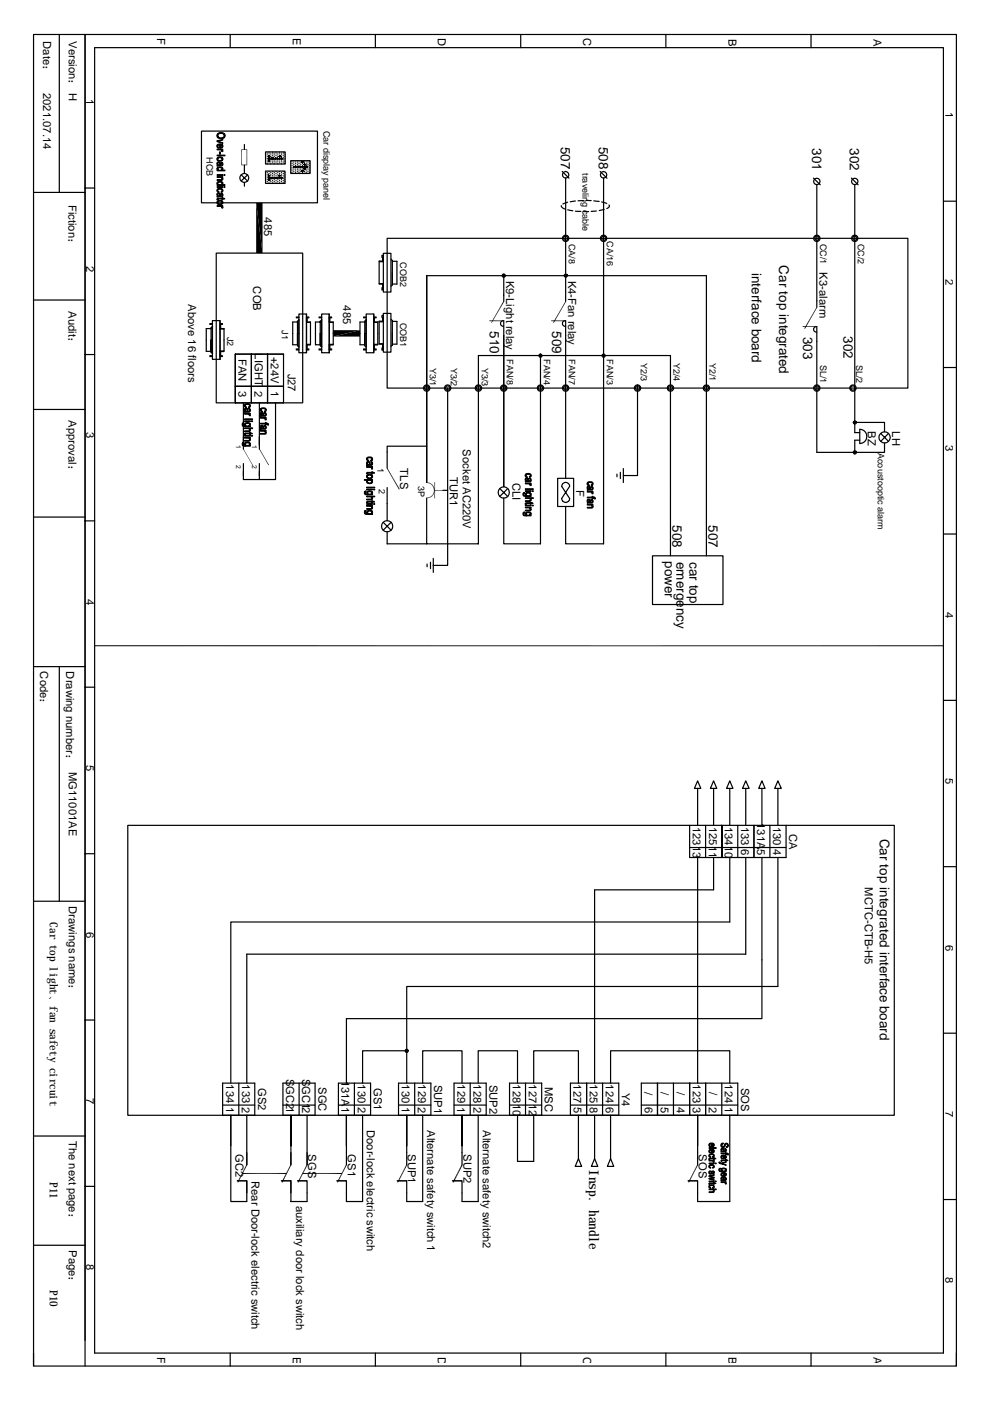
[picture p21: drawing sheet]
<svg xmlns="http://www.w3.org/2000/svg" width="210mm" height="297mm" viewBox="0 0 210 297" stroke-linecap="round" stroke-linejoin="round" font-family="sans-serif">
<defs><g id="words">
<g font-size="2.8">
<text x="118.9" y="31.1" transform="rotate(90 118.9 31.1)">507</text>
<text x="127" y="31.1" transform="rotate(90 127 31.1)">508</text>
<text x="172.2" y="31.4" transform="rotate(90 172.2 31.4)">301</text>
<text x="180.2" y="31.4" transform="rotate(90 180.2 31.4)">302</text>
<text x="159.4" y="57.8" transform="rotate(90 159.4 57.8)">interface board</text>
<text x="165.2" y="56.3" transform="rotate(90 165.2 56.3)">Car top integrated</text>
<text x="103.9" y="70.2" transform="rotate(90 103.9 70.2)">510</text>
<text x="117.1" y="70.2" transform="rotate(90 117.1 70.2)">509</text>
<text x="170.3" y="71.4" transform="rotate(90 170.3 71.4)">303</text>
<text x="178.9" y="71.3" transform="rotate(90 178.9 71.3)">302</text>
<text x="142.6" y="111.4" transform="rotate(90 142.6 111.4)">508</text>
<text x="150.2" y="111.4" transform="rotate(90 150.2 111.4)">507</text>
<text x="140.9" y="119" transform="rotate(90 140.9 119)">power</text>
<text x="143.5" y="119.1" transform="rotate(90 143.5 119.1)">emerge</text>
<text x="146.2" y="119.1" transform="rotate(90 146.2 119.1)">car top</text>
<text x="143.5" y="128.8" transform="rotate(90 143.5 128.8)">ncy</text>
<text x="186.5" y="177.8" transform="rotate(90 186.5 177.8)">Car top integrated interface board</text>
<text x="124.9" y="248" transform="rotate(90 124.9 248)">Insp. handle</text>
</g>
<g font-size="2.4">
<text x="9.1" y="8.7" transform="rotate(90 9.1 8.7)">Date：</text>
<text x="14.6" y="8.7" transform="rotate(90 14.6 8.7)">Version： H</text>
<text x="33.3" y="8.2" transform="rotate(90 33.3 8.2)">F</text>
<text x="62.1" y="8.2" transform="rotate(90 62.1 8.2)">E</text>
<text x="92.8" y="8.2" transform="rotate(90 92.8 8.2)">D</text>
<text x="123.7" y="8.2" transform="rotate(90 123.7 8.2)">C</text>
<text x="154.4" y="8.2" transform="rotate(90 154.4 8.2)">B</text>
<text x="185.2" y="8.2" transform="rotate(90 185.2 8.2)">A</text>
<text x="9.1" y="19.7" transform="rotate(90 9.1 19.7)">2021.07.14</text>
<text x="18.3" y="21.1" transform="rotate(90 18.3 21.1)">1</text>
<text x="200.5" y="23.8" transform="rotate(90 200.5 23.8)">1</text>
<text x="14.5" y="43.4" transform="rotate(90 14.5 43.4)">Fiction：</text>
<text x="56" y="46.1" transform="rotate(90 56 46.1)">485</text>
<text x="18.3" y="56.4" transform="rotate(90 18.3 56.4)">2</text>
<text x="107.3" y="59.5" transform="rotate(90 107.3 59.5)">K9-Light relay</text>
<text x="120.5" y="59.5" transform="rotate(90 120.5 59.5)">K4-Fan relay</text>
<text x="173.7" y="57.7" transform="rotate(90 173.7 57.7)">K3-alarm</text>
<text x="200.5" y="59.2" transform="rotate(90 200.5 59.2)">2</text>
<text x="14.5" y="65.9" transform="rotate(90 14.5 65.9)">Audit：</text>
<text x="39.9" y="64.5" transform="rotate(90 39.9 64.5)">Above 16 floors</text>
<text x="53.7" y="60.7" transform="rotate(90 53.7 60.7)">COB</text>
<text x="72.8" y="64.8" transform="rotate(90 72.8 64.8)">485</text>
<text x="50.6" y="76.1" transform="rotate(90 50.6 76.1)">FAN</text>
<text x="54" y="74.9" transform="rotate(90 54 74.9)">LIGHT</text>
<text x="57.4" y="75.6" transform="rotate(90 57.4 75.6)">+24V</text>
<text x="50.6" y="83" transform="rotate(90 50.6 83)">3</text>
<text x="54" y="83" transform="rotate(90 54 83)">2</text>
<text x="57.4" y="83" transform="rotate(90 57.4 83)">1</text>
<text x="61" y="79.2" transform="rotate(90 61 79.2)">J27</text>
<text x="14.5" y="89.1" transform="rotate(90 14.5 89.1)">Approval：</text>
<text x="18.3" y="91.6" transform="rotate(90 18.3 91.6)">3</text>
<text x="98.1" y="95.3" transform="rotate(90 98.1 95.3)">Socket AC220V</text>
<text x="184" y="91.4" transform="rotate(90 184 91.4)">BZ</text>
<text x="189.1" y="91.5" transform="rotate(90 189.1 91.5)">LH</text>
<text x="200.5" y="94.3" transform="rotate(90 200.5 94.3)">3</text>
<text x="84.9" y="99.3" transform="rotate(90 84.9 99.3)">TLS</text>
<text x="95.4" y="101" transform="rotate(90 95.4 101)">TUR1</text>
<text x="108.6" y="102.3" transform="rotate(90 108.6 102.3)">CLI</text>
<text x="122.1" y="103.9" transform="rotate(90 122.1 103.9)">F</text>
<text x="18.3" y="126.9" transform="rotate(90 18.3 126.9)">4</text>
<text x="200.5" y="129.7" transform="rotate(90 200.5 129.7)">4</text>
<text x="8.6" y="142.4" transform="rotate(90 8.6 142.4)">Code：</text>
<text x="14" y="142.4" transform="rotate(90 14 142.4)">Drawing number：</text>
<text x="14.6" y="163.6" transform="rotate(90 14.6 163.6)">MG11001AE</text>
<text x="18.3" y="162.2" transform="rotate(90 18.3 162.2)">5</text>
<text x="200.5" y="165" transform="rotate(90 200.5 165)">5</text>
<text x="146.9" y="175.3" transform="rotate(90 146.9 175.3)">12313</text>
<text x="150.3" y="175.3" transform="rotate(90 150.3 175.3)">12511</text>
<text x="153.7" y="175.3" transform="rotate(90 153.7 175.3)">13410</text>
<text x="157.1" y="175.3" transform="rotate(90 157.1 175.3)">133</text>
<text x="160.5" y="174.5" transform="rotate(90 160.5 174.5)">131A</text>
<text x="164" y="175.3" transform="rotate(90 164 175.3)">130</text>
<text x="167.3" y="176.8" transform="rotate(90 167.3 176.8)">CA</text>
<text x="157.1" y="180.1" transform="rotate(90 157.1 180.1)">6</text>
<text x="160.6" y="180.1" transform="rotate(90 160.6 180.1)">5</text>
<text x="164" y="180.1" transform="rotate(90 164 180.1)">4</text>
<text x="183.4" y="188.1" transform="rotate(90 183.4 188.1)">MCTC-CTB-H5</text>
<text x="10.5" y="195.6" transform="rotate(90 10.5 195.6)">Car top light、fan safety circuit</text>
<text x="14.6" y="192.1" transform="rotate(90 14.6 192.1)">Drawings name：</text>
<text x="18.3" y="197.5" transform="rotate(90 18.3 197.5)">6</text>
<text x="200.5" y="200.3" transform="rotate(90 200.5 200.3)">6</text>
<text x="18.3" y="232.8" transform="rotate(90 18.3 232.8)">7</text>
<text x="47.9" y="229.9" transform="rotate(90 47.9 229.9)">134</text>
<text x="51.4" y="229.9" transform="rotate(90 51.4 229.9)">133</text>
<text x="54.7" y="230.7" transform="rotate(90 54.7 230.7)">GS2</text>
<text x="60.7" y="228.7" transform="rotate(90 60.7 228.7)">S</text>
<text x="60.7" y="230.3" transform="rotate(90 60.7 230.3)">GC21</text>
<text x="64.1" y="228.7" transform="rotate(90 64.1 228.7)">S</text>
<text x="64.1" y="230.3" transform="rotate(90 64.1 230.3)">GC12</text>
<text x="67.5" y="230.5" transform="rotate(90 67.5 230.5)">SGC</text>
<text x="72.4" y="229.1" transform="rotate(90 72.4 229.1)">131A</text>
<text x="75.9" y="229.9" transform="rotate(90 75.9 229.9)">130</text>
<text x="79.2" y="230.7" transform="rotate(90 79.2 230.7)">GS1</text>
<text x="85.2" y="229.9" transform="rotate(90 85.2 229.9)">130</text>
<text x="88.6" y="229.9" transform="rotate(90 88.6 229.9)">129</text>
<text x="92" y="230" transform="rotate(90 92 230)">SUP1</text>
<text x="97" y="229.9" transform="rotate(90 97 229.9)">129</text>
<text x="100.4" y="229.9" transform="rotate(90 100.4 229.9)">128</text>
<text x="103.8" y="230" transform="rotate(90 103.8 230)">SUP2</text>
<text x="108.7" y="229.9" transform="rotate(90 108.7 229.9)">12810</text>
<text x="112.1" y="229.9" transform="rotate(90 112.1 229.9)">12712</text>
<text x="115.5" y="230.4" transform="rotate(90 115.5 230.4)">MSC</text>
<text x="121.6" y="229.9" transform="rotate(90 121.6 229.9)">127</text>
<text x="125.1" y="229.9" transform="rotate(90 125.1 229.9)">125</text>
<text x="128.4" y="229.9" transform="rotate(90 128.4 229.9)">124</text>
<text x="131.9" y="231.6" transform="rotate(90 131.9 231.6)">Y4</text>
<text x="136.7" y="231.5" transform="rotate(90 136.7 231.5)">/</text>
<text x="140.1" y="231.5" transform="rotate(90 140.1 231.5)">/</text>
<text x="143.5" y="231.5" transform="rotate(90 143.5 231.5)">/</text>
<text x="146.9" y="229.9" transform="rotate(90 146.9 229.9)">123</text>
<text x="150.3" y="231.5" transform="rotate(90 150.3 231.5)">/</text>
<text x="153.7" y="229.9" transform="rotate(90 153.7 229.9)">124</text>
<text x="157.1" y="230.6" transform="rotate(90 157.1 230.6)">SOS</text>
<text x="47.9" y="234.7" transform="rotate(90 47.9 234.7)">1</text>
<text x="51.3" y="234.7" transform="rotate(90 51.3 234.7)">2</text>
<text x="72.4" y="234.7" transform="rotate(90 72.4 234.7)">1</text>
<text x="75.9" y="234.7" transform="rotate(90 75.9 234.7)">2</text>
<text x="77.8" y="239.6" transform="rotate(90 77.8 239.6)">Door-lock electric switch</text>
<text x="85.2" y="234.7" transform="rotate(90 85.2 234.7)">1</text>
<text x="88.6" y="234.7" transform="rotate(90 88.6 234.7)">2</text>
<text x="90.6" y="239.6" transform="rotate(90 90.6 239.6)">Alternate safety switch 1</text>
<text x="96.9" y="234.7" transform="rotate(90 96.9 234.7)">1</text>
<text x="100.4" y="234.7" transform="rotate(90 100.4 234.7)">2</text>
<text x="102.4" y="239.6" transform="rotate(90 102.4 239.6)">Alternate safety switch2</text>
<text x="121.7" y="234.7" transform="rotate(90 121.7 234.7)">5</text>
<text x="125.1" y="234.7" transform="rotate(90 125.1 234.7)">8</text>
<text x="128.5" y="234.7" transform="rotate(90 128.5 234.7)">6</text>
<text x="136.7" y="234.7" transform="rotate(90 136.7 234.7)">6</text>
<text x="140.1" y="234.7" transform="rotate(90 140.1 234.7)">5</text>
<text x="143.5" y="234.7" transform="rotate(90 143.5 234.7)">4</text>
<text x="146.9" y="234.7" transform="rotate(90 146.9 234.7)">3</text>
<text x="150.3" y="234.7" transform="rotate(90 150.3 234.7)">2</text>
<text x="153.7" y="234.7" transform="rotate(90 153.7 234.7)">1</text>
<text x="200.5" y="235.6" transform="rotate(90 200.5 235.6)">7</text>
<text x="14.6" y="241.9" transform="rotate(90 14.6 241.9)">The next page：</text>
<text x="49.9" y="244.8" transform="rotate(90 49.9 244.8)">GC2</text>
<text x="65.4" y="244.8" transform="rotate(90 65.4 244.8)">SGS</text>
<text x="73.7" y="244.8" transform="rotate(90 73.7 244.8)">GS1</text>
<text x="86.5" y="244.8" transform="rotate(90 86.5 244.8)">SUP1</text>
<text x="98.3" y="244.8" transform="rotate(90 98.3 244.8)">SUP2</text>
<text x="148.2" y="244.8" transform="rotate(90 148.2 244.8)">SOS</text>
<text x="10.5" y="250.6" transform="rotate(90 10.5 250.6)">P11</text>
<text x="53.3" y="250.4" transform="rotate(90 53.3 250.4)">Rear Door-lock electric switch</text>
<text x="62.8" y="255.6" transform="rotate(90 62.8 255.6)">auxiliary door lock switch</text>
<text x="14.6" y="265.1" transform="rotate(90 14.6 265.1)">Page：</text>
<text x="18.3" y="268" transform="rotate(90 18.3 268)">8</text>
<text x="10.5" y="273.5" transform="rotate(90 10.5 273.5)">P10</text>
<text x="200.5" y="270.8" transform="rotate(90 200.5 270.8)">8</text>
<text x="33.3" y="287.7" transform="rotate(90 33.3 287.7)">F</text>
<text x="62.1" y="287.7" transform="rotate(90 62.1 287.7)">E</text>
<text x="92.8" y="287.7" transform="rotate(90 92.8 287.7)">D</text>
<text x="123.7" y="287.7" transform="rotate(90 123.7 287.7)">C</text>
<text x="154.4" y="287.7" transform="rotate(90 154.4 287.7)">B</text>
<text x="185.2" y="287.7" transform="rotate(90 185.2 287.7)">A</text>
</g>
<g font-size="1.9">
<text x="68.6" y="27.7" transform="rotate(90 68.6 27.7)">Car display panel</text>
<text x="43.8" y="33.4" transform="rotate(90 43.8 33.4)">HCB</text>
<text x="123.5" y="36.7" transform="rotate(90 123.5 36.7)">traveling cable</text>
<text x="120.6" y="51.7" transform="rotate(90 120.6 51.7)">CA/8</text>
<text x="128.7" y="51.2" transform="rotate(90 128.7 51.2)">CA/16</text>
<text x="173.9" y="51.6" transform="rotate(90 173.9 51.6)">CC/1</text>
<text x="181.9" y="51.6" transform="rotate(90 181.9 51.6)">CC/2</text>
<text x="84.9" y="55.7" transform="rotate(90 84.9 55.7)">COB2</text>
<text x="48.2" y="71.4" transform="rotate(90 48.2 71.4)">J2</text>
<text x="59.7" y="70" transform="rotate(90 59.7 70)">J1</text>
<text x="84.9" y="68.4" transform="rotate(90 84.9 68.4)">COB1</text>
<text x="91.1" y="77.9" transform="rotate(90 91.1 77.9)">Y3/1</text>
<text x="95.6" y="77.9" transform="rotate(90 95.6 77.9)">Y3/2</text>
<text x="102.2" y="77.9" transform="rotate(90 102.2 77.9)">Y3/3</text>
<text x="107.5" y="76.2" transform="rotate(90 107.5 76.2)">FAN/8</text>
<text x="115.3" y="76.2" transform="rotate(90 115.3 76.2)">FAN/4</text>
<text x="120.6" y="76.2" transform="rotate(90 120.6 76.2)">FAN/7</text>
<text x="128.7" y="76.2" transform="rotate(90 128.7 76.2)">FAN/3</text>
<text x="135.8" y="76.9" transform="rotate(90 135.8 76.9)">Y2/3</text>
<text x="142.8" y="76.9" transform="rotate(90 142.8 76.9)">Y2/4</text>
<text x="150.5" y="76.9" transform="rotate(90 150.5 76.9)">Y2/1</text>
<text x="173.9" y="77.3" transform="rotate(90 173.9 77.3)">SL/1</text>
<text x="181.5" y="77.3" transform="rotate(90 181.5 77.3)">SL/2</text>
<text x="186.1" y="96" transform="rotate(90 186.1 96)">Acoustooptic alarm</text>
<text x="80" y="99.3" transform="rotate(90 80 99.3)">1</text>
<text x="80.3" y="103.7" transform="rotate(90 80.3 103.7)">2</text>
<text x="88.6" y="103" transform="rotate(90 88.6 103)">3P</text>
</g>
<g font-size="1.4">
<text x="50.1" y="94.4" transform="rotate(90 50.1 94.4)">1</text>
<text x="53.5" y="94.4" transform="rotate(90 53.5 94.4)">1</text>
<text x="50.1" y="98.6" transform="rotate(90 50.1 98.6)">2</text>
<text x="53.5" y="98.6" transform="rotate(90 53.5 98.6)">2</text>
</g>
</g></defs>
<g fill="none" stroke="#000" stroke-width=".25">
<path d="M7.1 7.3h195.7v282.3h-195.7zM12.6 7.4v33.4M18 7.4v282.2M20.1 10.1h179.9v276.8h-179.9zM48.8 7.4v2.7M79.6 7.4v2.7M110.4 7.4v2.7M141.2 7.4v2.7M172 7.4v2.7M18 39.9h2.1M42.7 27.8h24.6v15.2h-24.6zM51.1 37.1l1.4 1.3"/>
<path d="M51.8 30.6v1.1M51.8 35v1.8M51.8 38.7v.8M52.5 37.1l-1.4 1.3M56.3 32.2h4.2v2.6h-4.2zM56.3 36.3h4.1v2.6h-4.1zM56.6 32.5h.1M56.6 32.8h.1M56.6 33.2h.1M56.6 33.6h.1M56.6 33.9h.1M56.6 34.3h.1"/>
<path d="M56.6 34.7h.1M56.6 36.6h.1M56.6 36.9h.1M56.6 37.3h.1M56.6 37.7h.1M56.6 38.1h.1M56.6 38.5h.1M56.6 38.8h.1M57 32.3h.1M57 32.6h.1M57 33h.1M57 33.4h.1"/>
<path d="M57 33.8h.1M57 34.1h.1M57 34.5h.1M57 36.4h.1M57 36.8h.1M57 37.2h.1M57 37.5h.1M57 37.9h.1M57 38.3h.1M57 38.6h.1M57.4 32.5h.1M57.4 32.8h.1"/>
<path d="M57.4 33.2h.1M57.4 33.6h.1M57.4 33.9h.1M57.4 34.3h.1M57.4 34.7h.1M57.4 36.6h.1M57.4 36.9h.1M57.4 37.3h.1M57.4 37.7h.1M57.4 38.1h.1M57.4 38.5h.1M57.4 38.8h.1"/>
<path d="M57.8 32.3h.1M57.8 32.6h.1M57.8 33h.1M57.8 33.4h.1M57.8 33.8h.1M57.8 34.1h.1M57.8 34.5h.1M57.8 36.4h.1M57.8 36.8h.1M57.8 37.2h.1M57.8 37.5h.1M57.8 37.9h.1"/>
<path d="M57.8 38.3h.1M57.8 38.6h.1M58.1 32.5h.1M58.1 32.8h.1M58.1 33.2h.1M58.1 33.6h.1M58.1 33.9h.1M58.1 34.3h.1M58.1 34.7h.1M58.1 36.6h.1M58.1 36.9h.1M58.1 37.3h.1"/>
<path d="M58.1 37.7h.1M58.1 38.1h.1M58.1 38.5h.1M58.1 38.8h.1M58.5 32.3h.1M58.5 32.6h.1M58.5 33h.1M58.5 33.4h.1M58.5 33.8h.1M58.5 34.1h.1M58.5 34.5h.1M58.5 36.4h.1"/>
<path d="M58.5 36.8h.1M58.5 37.2h.1M58.5 37.5h.1M58.5 37.9h.1M58.5 38.3h.1M58.5 38.6h.1M58.9 32.5h.1M58.9 32.8h.1M58.9 33.2h.1M58.9 33.6h.1M58.9 33.9h.1M58.9 34.3h.1"/>
<path d="M58.9 34.7h.1M58.9 36.6h.1M58.9 36.9h.1M58.9 37.3h.1M58.9 37.7h.1M58.9 38.1h.1M58.9 38.5h.1M58.9 38.8h.1M59.3 32.3h.1M59.3 32.6h.1M59.3 33h.1M59.3 33.4h.1"/>
<path d="M59.3 33.8h.1M59.3 34.1h.1M59.3 34.5h.1M59.3 36.4h.1M59.3 36.8h.1M59.3 37.2h.1M59.3 37.5h.1M59.3 37.9h.1M59.3 38.3h.1M59.3 38.6h.1M59.6 32.5h.1M59.6 32.8h.1"/>
<path d="M59.6 33.2h.1M59.6 33.6h.1M59.6 33.9h.1M59.6 34.3h.1M59.6 34.7h.1M59.6 36.6h.1M59.6 36.9h.1M59.6 37.3h.1M59.6 37.7h.1M59.6 38.1h.1M59.6 38.5h.1M59.6 38.8h.1"/>
<path d="M60 32.3h.1M60 32.6h.1M60 33h.1M60 33.4h.1M60 33.8h.1M60 34.1h.1M60 34.5h.1M60 36.4h.1M60 36.8h.1M60 37.2h.1M60 37.5h.1M60 37.9h.1"/>
<path d="M60 38.3h.1M60 38.6h.1M60.4 32.5h.1M60.4 32.8h.1M60.4 33.2h.1M60.4 33.6h.1M60.4 33.9h.1M60.4 34.3h.1M60.4 34.7h.1M60.4 36.6h.1M60.4 36.9h.1M60.4 37.3h.1"/>
<path d="M60.4 37.7h.1M60.4 38.1h.1M60.4 38.5h.1M60.4 38.8h.1M61.6 34.1h4.1v2.7h-4.1zM61.9 34.3h.1M61.9 34.7h.1M61.9 35.1h.1M61.9 35.5h.1M61.9 35.8h.1M61.9 36.2h.1M61.9 36.6h.1"/>
<path d="M62.3 34.1h.1M62.3 34.5h.1M62.3 34.9h.1M62.3 35.2h.1M62.3 35.6h.1M62.3 36h.1M62.3 36.4h.1M62.3 36.8h.1M62.7 34.3h.1M62.7 34.7h.1M62.7 35.1h.1M62.7 35.5h.1"/>
<path d="M62.7 35.8h.1M62.7 36.2h.1M62.7 36.6h.1M63 34.1h.1M63 34.5h.1M63 34.9h.1M63 35.2h.1M63 35.6h.1M63 36h.1M63 36.4h.1M63 36.8h.1M63.4 34.3h.1"/>
<path d="M63.4 34.7h.1M63.4 35.1h.1M63.4 35.5h.1M63.4 35.8h.1M63.4 36.2h.1M63.4 36.6h.1M63.8 34.1h.1M63.8 34.5h.1M63.8 34.9h.1M63.8 35.2h.1M63.8 35.6h.1M63.8 36h.1"/>
<path d="M63.8 36.4h.1M63.8 36.8h.1M64.1 34.3h.1M64.1 34.7h.1M64.1 35.1h.1M64.1 35.5h.1M64.1 35.8h.1M64.1 36.2h.1M64.1 36.6h.1M64.5 34.1h.1M64.5 34.5h.1M64.5 34.9h.1"/>
<path d="M64.5 35.2h.1M64.5 35.6h.1M64.5 36h.1M64.5 36.4h.1M64.5 36.8h.1M64.9 34.3h.1M64.9 34.7h.1M64.9 35.1h.1M64.9 35.5h.1M64.9 35.8h.1M64.9 36.2h.1M64.9 36.6h.1"/>
<path d="M64.9 35.2l.3 .2-.2 .1-.1-.1zM65.3 34.1h.1M65.3 34.5h.1M65.3 34.9h.1M65.3 35.2h.1M65.3 35.6h.1M65.3 36h.1M65.3 36.4h.1M65.3 36.8h.1M65.7 34.3h.1M65.7 34.7h.1M65.7 35.1h.1"/>
<path d="M65.7 35.5h.1M65.7 35.8h.1M65.7 36.2h.1M65.7 36.6h.1M119.2 36.4l1.4 1.4M119.9 37.7v26.2M127.3 36.4l1.4 1.4M128 37.7v77.6h-8.1v-7.9M172.5 37.7l1.4 1.5M173.2 39.1v26M180.5 37.7l1.4 1.5M181.2 39.1v52.6h1.1"/>
<path d="M7.1 40.8h10.9M45.8 53.7h18.4v31.7h-18.4zM80.4 55.5h.9M81 54.1h.3v.5h-.3zM81.3 53.7h1.6v8.2h-1.6zM81.3 55.4h-.9v4.8h.9M81.3 54.5v.9h-.1v-.8M82.1 50.5h110.4v31.8h-110.4zM82.9 54.9l.3 .3v5.2l-.3 .3M83.2 55.4h1v4.8h-1M106.6 58.2h.5v.5l-.3 .1-.2-.1zM106.8 58.1v5.8"/>
<path d="M119 43.7a.95 .95 0 0 0 .8 .6M119.7 58.2h.5v.5l-.3 .1-.2-.1-.1-.3zM120.4 44.5l1.1 .2M120.4 42.9l-1.1 .4M122 44.8h1.1M122 42.6l-1.1 .2M123.7 42.5l-1.1 .1M123.7 44.9h1.1M124.2 42.5h1.1M125.9 42.6l1.1 .1M126.4 44.7l-1.1 .1M127.6 42.8l1.1 .3"/>
<path d="M128.1 44.4l-1.1 .2M129.1 43.5l.1 .3-.5 .4M200 42.7h2.8M7.1 63.6h10.9M18 75.2h2.1M44.5 75.4h.5v.2h-.5zM44.5 68.6h.5v.2h-.5zM44.7 69.7h-1v4.8h1M45 68h1.7v8.2h-1.7zM45 69.2v5.8M45 69.2l-.3 .3v5.2l.3 .3M45 75h.1"/>
<path d="M45 69.2h.1M46.7 68v8.2zM46.7 74.5h.1v.9h-.1zM46.7 68.6h.5v.2h-.5zM46.7 75.4h.5v.2h-.5zM46.7 68.8h.1v.9h-.1zM46.7 69.7h.8v4.8h-.8M46.7 76.2h.1M46.7 74.4h.8M46.7 69.8h.8M49.9 75.1v6.8v-6.8h10.2v6.8h-3.4h3.4v3.5h-10.2zM53.3 75.1v6.8z"/>
<path d="M53.3 75.1v6.8h-3.4M56.7 75.1v6.8zM56.7 75.1v6.8h-3.4h3.4v3.5M62.8 74h.6v.2h-.6zM62.8 67.2h.6v.2h-.6zM63.1 68.3h-1v4.8h1M63.4 66.6h1.6v8.2h-1.6zM63.4 73.6h.1M63.4 67.8h.1M63.4 67.8v5.8M63.4 67.8l-.3 .3v5.2l.3 .3M65 66.6v8.2z"/>
<path d="M65 73.1h.1v.9h-.1zM65 67.2h.5v.2h-.5zM65 74h.5v.2h-.5zM65 67.4h.1v.9h-.1zM65 68.3h.8v4.8h-.8M65 73h.8M65 68.4h.8M67.6 74h.6v.2h-.6zM67.6 67.2h.6v.2h-.6zM67.9 68.3h-1v4.8h1M68.2 66.6h1.6v8.2h-1.6zM68.2 73.6h.1"/>
<path d="M68.2 67.8h.1M68.2 67.8v5.8M68.2 67.8l-.3 .3v5.2l.3 .3M69.8 66.6v8.2zM69.8 73.1h.1v.9h-.1zM69.8 67.2h.5v.2h-.5zM69.8 74h.5v.2h-.5zM69.8 67.4h.1v.9h-.1zM69.8 68.3h.9v4.8h-.9M69.8 73h.9M69.8 68.4h.9M69.8 74.8h.1"/>
<path d="M77.1 74h.5v.2h-.5zM77.1 67.2h.5v.2h-.5zM77.3 68.3h-1v4.8h1M77.6 66.6h1.6v8.2h-1.6zM77.6 67.8v5.8M77.6 67.8l-.3 .3v5.2l.3 .3M77.6 73.6h.1M77.6 67.8h.1M79.2 66.6v8.2zM79.2 73.1h.2v.9h-.2zM79.2 67.2h.6v.2h-.6zM79.2 74h.6v.2h-.6z"/>
<path d="M79.2 67.4h.2v.9h-.2zM79.2 68.3h.9v4.8h-.9M79.2 73h.9M79.2 68.4h.9M80.4 68.2h.9M80.4 72.9h.9M80.4 60.1h.9M81 73.8h.3v.4h-.3zM81 66.9h.3v.4h-.3zM81 61h.3v.5h-.3zM81.2 73.8v-.8h.1v.9M81.2 61v-.8h.1v.9"/>
<path d="M81.3 66.4h1.6v8.3h-1.6zM81.3 68.1h-.9v4.9h.9M81.3 67.3v.8h-.1v-.8M82.9 67.7l.3 .3v5.1l-.3 .3M83.2 68.1h1v4.9h-1M106.8 69.2a.6 .6 0 0 1-.7-.6 .6 .6 0 0 1 .7-.6v35.2M114.3 75.2l.3-.2 .2 .2 .1 .2-.1 .2-.2 .2-.3-.2zM114.6 75v40.3h-7.8v-9.7M119.9 69.2a.6 .6 0 0 1-.7-.6 .6 .6 0 0 1 .7-.6v33.4M127.7 75.2l.3-.2 .2 .2v.4l-.2 .2-.3-.2zM173.2 70.4a.6 .6 0 0 1-.7-.6 .6 .6 0 0 1 .7-.6v26.7h14.3v-2M200 77.9h2.8"/>
<path d="M7.1 86.8h10.9M49.9 81.9h3.4v3.5M51.6 85.4v9.8M53.3 81.9v3.5zM55 85.4v9.8M55 98.3v3.4M56.7 81.9v3.5zM58.4 85.4v16.3h-6.8v-3.4M90.5 94.6h-8.4v4.7M94.9 82.3v37.6h-3M132.2 99.3v3M135.2 81.6v19.2h-3"/>
<path d="M181 95.7h.5v.5h-.5l-.1-.3zM181 89.4l.2-.2 .3 .2v.4h-.5l-.1-.2zM181.2 89.6h6.3v2M182.3 91a1.52 1.52 0 0 1 1.5 1.5 1.52 1.52 0 0 1-1.5 1.6zM182.3 93.3h-1.1v3M186.7 91.9l1.7 1.7M188.4 91.9l-1.7 1.7M7.1 109.6h10.9M18 110.4h2.1M81.2 110.7l1.7 1.7M82.1 112.8v2.5h19.3v-39.9h40.8v42.4M82.1 103.4v7"/>
<path d="M82.9 110.7l-1.7 1.7M90.5 102.3v-43.9h59.3v59.4M90.5 105.6v9.7M90.6 119.6v.6M91.3 119.2v1.4M91.9 118.4v3M93.9 104h1M106 103.6l1.7 1.7M107.7 103.6l-1.7 1.7M118.2 101.4h3.4v6h-3.4zM119.3 102.5l-.2 .6 1.7 2.6a.85 .85 0 0 1-.9 .8 .85 .85 0 0 1-.8-.8l1.7-2.6a.85 .85 0 0 0-.5-.8 .85 .85 0 0 0-1 .2zM130.8 100.5v.6"/>
<path d="M131.5 100.1v1.4M138.3 117.8h15v10.4h-15zM200 113.2h2.8M7.1 141.3h10.9M12.6 141.3v49.8M18 145.7h2.1M200 148.5h2.8M27.1 175h162.5v61.5h-162.5zM146.2 179.7h20.5M146.2 175v6.8h20.5M147.9 165.6l.7 1.6h-1.4zM147.9 167.2v7.8"/>
<path d="M149.6 175v6.8M151.3 165.6l.7 1.6h-1.4zM151.3 167.2v7.8M153 175v6.8zM154.7 165.6l.7 1.6h-1.3zM154.7 167.2v7.8M156.4 175v6.8M158.1 165.6l.7 1.6h-1.4zM158.1 167.2v7.8M159.9 175v6.8zM159.9 175v6.8M161.5 165.6l.7 1.6h-1.3z"/>
<path d="M161.5 167.2v7.8M163.2 175v6.8M164.9 165.6l.8 1.6h-1.4zM164.9 167.2v7.8M166.7 175v6.8zM7.1 191.1h10.9M18 181h2.1M147.9 181.8v47.8M151.3 181.8v6.9h-25.2v40.9M154.7 181.8v13.7h-105.8v34.1M158.1 181.8v20.5h-105.8v27.3M161.5 181.8v34.2h-88.1v13.6"/>
<path d="M164.9 181.8v27.4h-78.7v20.4M200 183.8h2.8M18 216.3h2.1M200 219.1h2.8M47.2 234.3h6.8M50.6 229.6v6.9M52.3 236.5v10.5M54 229.6v6.9zM54 229.6h-6.8v6.9h6.8M60 234.3h6.8M61.7 236.5v10.5M63.4 229.6v6.9"/>
<path d="M65.1 236.5v10.5M66.8 229.6v6.9zM66.8 229.6h-6.8v6.9h6.8M71.8 234.3h6.8M73.4 236.5v10.5M75.1 229.6v6.9M76.9 236.5v18.2h-3.5v-4.4h-2M78.6 229.6v6.9zM78.6 229.6h-6.8v6.9h6.8M84.5 234.3h6.9M86 222.6l.2-.2 .2 .2 .2 .2-.2 .2h-.4zM86.2 222.8h-9.3v6.8"/>
<path d="M86.2 222.4v.7M86.2 236.5v10.5M87.9 229.6v6.9M89.6 236.5v18.2h-3.4v-4.4h-2M89.6 229.6v-6.8h8.4v6.8M91.4 229.6v6.9zM91.4 229.6h-6.9v6.9h6.9M96.3 234.3h6.8M98 236.5v10.5M99.7 229.6v6.9M101.4 236.5v18.2h-3.4v-4.4h-2.1M101.4 229.6v-6.8h8.3v6.8"/>
<path d="M103.1 229.6v6.9zM103.1 229.6h-6.8v6.9h6.8M108 234.3h6.9M109.7 236.5v9.7h3.5v-9.7M111.4 229.6v6.9M113.2 229.6v-6.8h9.4v6.8M114.9 229.6v6.9zM114.9 229.6h-6.9v6.9h6.9M120.9 234.3h10.3M122.6 236.5v9.1l-.6 1.7h1.3l-.7-1.7M124.4 229.6v6.9M126.1 236.5v9.1"/>
<path d="M127.8 229.6v6.9M129.5 229.6v-6.8h25.2v6.8M129.5 236.5v9.1M131.2 229.6v6.9zM131.2 229.6h-10.3v6.9h10.3M136 234.3h20.4M139.4 229.6v6.9M142.8 229.6v6.9M146.2 229.6v6.9zM146.2 229.6v6.9M147.9 236.5v10.5M149.6 229.6v6.9"/>
<path d="M153 229.6v6.9M154.7 236.5v18.2h-6.8v-4.4h-2M156.4 229.6v6.9zM156.4 229.6h-20.4v6.9h20.4M7.1 240.9h10.9M18 251.5h2.1M48.9 242.9v-6.4v18.2h3.4v-4.4M50.3 250.3h2v2.6M59.6 250.3h2.1v2.6M61.7 250.3v4.4h3.4v-4.4h-2M126.1 245.6l.6 1.7h-1.3zM129.5 245.6l.6 1.7h-1.3z"/>
<path d="M200 254.3h2.8M7.1 264h10.9M7.1 286.9v2.7M48.8 286.9v2.7M79.6 286.9v2.7M110.4 286.9v2.7M141.2 286.9v2.7M172 286.9v2.7M202.8 286.9v2.7"/>
<circle cx="51.8" cy="37.7" r=".94"/>
<circle cx="119.9" cy="37.1" r=".68"/>
<circle cx="128" cy="37.1" r=".68"/>
<circle cx="173.2" cy="38.5" r=".68"/>
<circle cx="181.2" cy="38.5" r=".68"/>
<circle cx="119.9" cy="50.5" r=".68"/>
<circle cx="120" cy="50.5" r=".47"/>
<circle cx="128" cy="50.5" r=".68"/>
<circle cx="128" cy="50.5" r=".47"/>
<circle cx="173.2" cy="50.5" r=".68"/>
<circle cx="173.2" cy="50.5" r=".47"/>
<circle cx="181.2" cy="50.5" r=".68"/>
<circle cx="181.3" cy="50.5" r=".47"/>
<circle cx="90.5" cy="82.3" r=".68"/>
<circle cx="90.5" cy="82.3" r=".46"/>
<circle cx="94.9" cy="82.3" r=".68"/>
<circle cx="94.9" cy="82.3" r=".47"/>
<circle cx="101.4" cy="82.3" r=".68"/>
<circle cx="101.5" cy="82.3" r=".47"/>
<circle cx="106.8" cy="82.3" r=".47"/>
<circle cx="106.8" cy="82.3" r=".68"/>
<circle cx="114.6" cy="82.3" r=".47"/>
<circle cx="114.6" cy="82.3" r=".68"/>
<circle cx="119.9" cy="82.3" r=".68"/>
<circle cx="120" cy="82.3" r=".47"/>
<circle cx="135.2" cy="82.3" r=".68"/>
<circle cx="135.2" cy="82.3" r=".47"/>
<circle cx="142.1" cy="82.3" r=".47"/>
<circle cx="142.2" cy="82.3" r=".68"/>
<circle cx="149.8" cy="82.3" r=".68"/>
<circle cx="149.8" cy="82.3" r=".46"/>
<circle cx="173.2" cy="82.3" r=".68"/>
<circle cx="173.2" cy="82.3" r=".47"/>
<circle cx="180.8" cy="82.3" r=".47"/>
<circle cx="180.8" cy="82.3" r=".68"/>
<circle cx="187.6" cy="92.7" r="1.18"/>
<circle cx="82.1" cy="111.6" r="1.19"/>
<circle cx="106.8" cy="104.4" r="1.19"/>
</g>
<g fill="none" stroke="#000" stroke-width=".21">
<path d="M51.2 31.7v3.3M52.3 31.7v3.3M103.8 68h3M116.9 68h3M170.2 69.2h3M92.2 102.3v3.3M20.1 136.9h180M50.3 250.4h2M51.4 248.8h9.3M59.6 250.4h2.1M63.1 250.4h2M64.1 248.8h8.4"/>
<path d="M71.4 250.4h2M84.2 250.4h2M95.9 250.4h2.1M145.9 250.4h2"/>
</g>
<g fill="#000">
<path d="M51.2 31.7h1.2l-1.1 .1zM51.3 31.8l1.1-.1-.1 .1zM51.2 35l.1-.1h1zM51.2 35l1.1-.1 .1 .1zM56.9 37.2v.1zM56.9 37.6v.2zM56.9 38.1v.2zM56.9 37.7v.1zM56.9 37.1v.3zM56.9 38v.3zM56.9 37.2v.2zM56.9 33v.3z"/>
<path d="M56.9 33.6v.1zM56.9 34v.2zM56.9 33.1v.2zM56.9 33.1v.1zM56.9 34.1v.1zM56.9 37.6v.3zM56.9 33.5v.3zM56.9 33.5v.2zM57 37.1v.3zM57 37.6v.3zM57 38v.3zM57 37.1l-.1 .3z"/>
<path d="M57 37.6l-.1 .3zM57 38l-.1 .3zM57 33.9v.4zM57 33v.3zM57 33.5v.3zM57 34v.3zM57 33l-.1 .3zM57 33.5l-.1 .3zM57.1 37.1v.3zM57.1 37.6v.3zM57.1 38v.3zM57.1 37.1l-.1 .3z"/>
<path d="M57.1 37.6l-.1 .3zM57.1 38l-.1 .3zM57.1 33v.3zM57.1 33.5v.3zM57.1 33.9v.4zM57.1 34v.3zM57.1 33l-.1 .3zM57.1 33.5l-.1 .3zM57.1 33.9l-.1 .4zM57.1 37.2v.2zM57.1 37.6v.2zM57.1 38.1v.2z"/>
<path d="M57.1 34v.2zM57.1 37.2v.1zM57.1 37.7v.1zM57.1 33.1v.2zM57.1 33.6v.1zM57.1 33.6v.2zM57.2 33.1v.1zM57.2 33.6v.1zM57.2 34.1v.1zM57.2 33.1l-.1 .2zM57.2 33.6l-.1 .1zM57.2 34.1l-.1 .1z"/>
<path d="M57.3 37.6v.2zM57.3 37.7v.1zM57.3 33.6v.1zM57.4 37.6v.2zM57.4 37.6v.3zM57.4 37.6l-.1 .2zM57.4 33.5v.2zM57.4 33.5v.3zM57.4 33.6v.1zM57.4 33.6l-.1 .1zM57.5 37.6v.3zM57.5 37.6l-.1 .3z"/>
<path d="M57.5 33.5v.3zM57.5 33.5l-.1 .3zM57.5 37.6v.2zM57.6 37.6v.2zM57.6 37.7v.1zM57.6 37.6l-.1 .2zM57.6 33.5v.3zM57.6 33.5l-.1 .3zM57.6 33.6v.1zM57.6 33.6v.2zM57.7 37.6v.2zM57.7 37.7v.1z"/>
<path d="M57.8 37.6v.2zM57.8 37.6l-.1 .2zM57.8 33.6v.1zM57.8 37.6v.3zM57.8 33.5v.3zM57.8 33.5v.2zM57.9 37.6v.3zM57.9 37.6l-.1 .3zM57.9 33.5v.3zM57.9 33.5l-.1 .3zM58 37.6v.3zM58 37.6l-.1 .3z"/>
<path d="M58 33.5v.3zM58 33.5l-.1 .3zM58 37.6v.2zM58 37.7v.1zM58 33.6v.2zM58.1 33.6v.1zM58 33.6v.1zM58.1 33.6l-.1 .1zM58.2 37.6v.2zM58.2 37.7v.1zM58.3 37.6v.2zM58.3 37.6l-.1 .2z"/>
<path d="M58.3 33.6v.1zM58.3 37.6v.3zM58.3 33.5v.3zM58.4 37.6v.3zM58.4 37.6l-.1 .3zM58.4 33.5v.3zM58.4 33.5l-.1 .3zM58.5 37.6v.2zM58.4 37.6v.2zM58.5 37.6l-.1 .2zM58.5 33.5v.3zM58.5 33.5l-.1 .3z"/>
<path d="M58.5 37.7v.1zM58.5 33.6v.1zM58.5 33.6v.2zM58.6 37.7v.1zM58.7 37.6v.2zM58.7 37.6l-.1 .2zM58.7 33.6v.1zM58.7 37.6v.3zM58.7 33.5v.3zM58.7 33.5v.2zM58.8 37.6v.3zM58.8 37.6l-.1 .3z"/>
<path d="M58.8 33.5v.3zM58.8 33.5l-.1 .3zM58.9 37.6v.2zM58.9 37.6v.3zM58.9 37.6l-.1 .3zM58.9 33.5v.3zM58.9 33.5l-.1 .3zM58.9 37.7v.1zM59 33.6v.1zM59 33.6l-.1 .2zM59.1 37.6v.2zM59.1 37.2v.1z"/>
<path d="M59.1 37.7v.1zM59.1 37.1v.3zM59.1 37.2v.2zM59.1 33.6v.1zM59.1 33.1v.2zM59.1 33.1v.1zM59.2 37.6v.3zM59.2 37.1v.3zM59.2 37.6v.2zM59.2 37.6l-.1 .2zM59.2 37.1l-.1 .3zM59.2 33.5v.3z"/>
<path d="M59.2 33v.3zM59.2 33.5v.2zM59.2 33.6l-.1 .1zM59.2 33l-.1 .3zM59.3 37.6v.3zM59.3 37.1v.3zM59.3 37.6l-.1 .3zM59.3 37.1l-.1 .3zM59.3 33.5v.3zM59.3 33v.3zM59.3 33.5l-.1 .3zM59.4 37.6v.2z"/>
<path d="M59.4 37.1v.3zM59.4 37.2v.2zM59.4 37.6l-.1 .3zM59.4 37.1l-.1 .3zM59.4 33.5v.3zM59.4 33v.3zM59.4 33.5l-.1 .3zM59.4 33l-.1 .3zM59.4 37.7v.1zM59.4 37.2v.1zM59.4 33.6v.1zM59.4 33.1v.2z"/>
<path d="M59.4 33.6v.2zM59.4 33.1v.1zM59.6 37.6v.2zM59.6 37.7v.1zM59.6 37.6v.3zM59.6 33.5v.2zM59.6 33.5v.3zM59.6 33.6v.1zM59.7 37.6v.3zM59.7 37.6l-.1 .3zM59.7 33.5v.3zM59.7 33.5l-.1 .3z"/>
<path d="M59.8 37.6v.3zM59.8 37.6l-.1 .3zM59.8 33.5v.3zM59.8 33.5l-.1 .3zM59.8 37.6v.2zM59.9 37.7v.1zM59.9 37.7l-.1 .1zM59.9 33.6v.1zM59.9 33.5v.3zM59.9 33.6v.2zM59.9 33.5l-.1 .3zM62.2 35.3v.2z"/>
<path d="M62.2 35.3v.1zM62.2 35.2v.3zM62.3 35.2v.3zM62.3 35.2l-.1 .3zM62.4 35.2v.3zM62.4 35.2l-.1 .3zM62.4 35.3v.2zM62.5 35.3v.1zM62.5 35.3v.2zM62.5 35.3l-.1 .2zM62.7 35.2v.3zM62.7 35.3v.2z"/>
<path d="M62.7 35.3v.1zM62.7 35.3l-.1 .1zM62.8 35.2v.3zM62.9 35.2v.3zM62.9 35.2l-.1 .3zM62.9 35.3v.2zM62.9 35.3v.1zM63.1 35.3v.1zM63.1 35.3v.2zM63.1 35.2v.3zM63.2 35.2v.3zM63.2 35.2l-.1 .3z"/>
<path d="M63.3 35.2v.3zM63.3 35.2l-.1 .3zM63.4 35.3v.1zM63.4 35.3v.2zM63.4 35.3l-.1 .2zM63.5 35.2v.3zM63.5 35.3v.2zM63.5 35.3v.1zM63.6 35.2v.3zM63.7 35.2v.3zM63.7 35.2l-.1 .3zM63.8 35.2v.3z"/>
<path d="M63.8 35.2l-.1 .3zM63.8 35.3v.2zM63.8 35.3v.1zM64 36.3v.1zM64 36.2v.2zM64 35.2v.3zM64 34.3v.2zM64 35.3v.2zM64 35.3v.1zM64 34.3v.1zM64.1 36.2v.3zM64.1 35.2v.3z"/>
<path d="M64.1 34.3v.2zM64.1 35.2l-.1 .3zM64.1 34.3l-.1 .2zM64.1 34.2v.4zM64.1 34.2v.3zM64.2 36.2v.3zM64.2 35.2v.3zM64.2 34.2v.4zM64.2 36.2l-.1 .3zM64.2 35.2l-.1 .3zM64.2 34.2l-.1 .4zM64.2 34.3v.2z"/>
<path d="M64.2 34.2v.3zM64.3 36.3v.1zM64.3 35.3v.1zM64.3 34.3v.1zM64.3 35.3v.2zM64.3 34.3v.2zM64.3 36.2v.2zM64.3 35.2v.3zM64.3 36.2l-.1 .3zM64.3 35.2l-.1 .3zM64.3 34.3l-.1 .2zM64.4 35.3v.1z"/>
<path d="M64.4 35.3v.2zM64.4 34.8v.2zM64.4 35.8v.1zM64.5 35.2v.3zM64.5 34.8v.2zM64.5 35.7v.3zM64.5 35.7v.2zM64.5 35.8v.1zM64.5 35.3l-.1 .2zM64.5 35.8l-.1 .1zM64.5 34.7v.3zM64.6 35.2v.3z"/>
<path d="M64.6 34.7v.3zM64.6 35.7v.3zM64.6 35.2l-.1 .3zM64.6 34.7l-.1 .3zM64.6 35.7l-.1 .3zM64.7 35.2v.3zM64.7 34.8v.2zM64.7 35.7v.3zM64.7 35.8v.2zM64.7 35.2l-.1 .3zM64.7 34.8l-.1 .2zM64.7 35.7l-.1 .3z"/>
<path d="M64.7 35.3v.1zM64.7 35.8v.1zM64.7 35.3v.2zM64.9 35.2v.3zM64.9 35.3v.2zM64.9 35.3v.1zM65 35.2v.3zM65 35.2l-.1 .3zM65.1 35.2v.3zM65.1 35.2l-.1 .3zM65.2 35.3v.2zM65.2 35.2v.3z"/>
<path d="M65.2 35.2l-.1 .3zM65.2 35.3v.1zM54.3 43l1.4 10.7h-1.4zM54.3 43h1.4v10.7zM106.5 58.4v.1zM106.5 58.2v.4zM106.5 58.2v.5zM106.5 58.3v.2zM106.5 58.3v.3zM106.6 58.2v.5zM106.7 58.1l-.1 .6zM106.7 58.1v.6z"/>
<path d="M106.7 58.1v.7zM106.8 58.1l-.1 .7zM106.8 58.1v.7zM106.9 58.1l-.1 .7zM106.9 58.1v.6zM107 58.2l-.1 .5zM107 58.2v.5zM107.1 58.2l-.1 .5zM107.1 58.2v.5zM107.1 58.3v.4zM107.1 58.4v.1zM107.1 58.3v.3z"/>
<path d="M107.1 58.4v.2zM119.6 58.4v.1zM119.6 58.3v.2zM119.6 58.3v.3zM119.7 58.2l-.1 .4zM119.7 58.2v.5zM119.8 58.2v.5zM119.8 58.1v.6zM119.9 58.1v.7zM120 58.1l-.1 .7zM120 58.1v.7zM120.1 58.1l-.1 .7z"/>
<path d="M120.1 58.1v.6zM120.1 58.2v.5zM120.2 58.2l-.1 .5zM120.2 58.2v.5zM120.2 58.3v.4zM120.3 58.4v.1zM120.2 58.3v.3zM120.3 58.4l-.1 .2zM70.7 71.4l5.6-1.4v1.4zM70.7 70h5.6l-5.6 1.4zM106.7 63.9l-2.4 4.5h-.2zM106.7 63.9l.2 .1-2.6 4.4z"/>
<path d="M114.3 75.3v.1zM114.3 75.3v.2zM114.3 75.2v.4zM114.3 75.3v.3zM114.4 75.1v.6zM114.5 75.1v.6zM114.6 75v.8zM114.6 75.1v.7zM114.6 75.1v.6zM114.7 75.1l-.1 .6zM114.7 75.1v.6zM114.8 75.1l-.1 .6z"/>
<path d="M114.8 75.1v.6zM114.8 75.2v.5zM114.8 75.2v.4zM114.9 75.2l-.1 .4zM114.9 75.2v.4zM114.9 75.3v.3zM114.9 75.3v.2zM114.9 75.4v.1zM119.9 63.9l-2.5 4.5h-.1zM119.9 63.9l.1 .1-2.6 4.4zM127.6 75.3v.1zM127.6 75.3v.2z"/>
<path d="M127.7 75.3v.3zM127.7 75.2v.4zM127.8 75.2l-.1 .4zM127.8 75.2v.4zM127.8 75.1v.5zM127.8 75.1v.6zM127.9 75.1l-.1 .6zM128 75l-.1 .7zM128 75v.8zM128.1 75.1l-.1 .7zM128.1 75.1v.6zM128.2 75.2l-.1 .5z"/>
<path d="M128.3 75.2v.4zM128.3 75.3v.3zM128.2 75.2v.4zM128.3 75.2l-.1 .4zM128.3 75.3v.2zM128.3 75.4v.1zM173.1 65.1l-2.4 4.6-.2-.1zM173.1 65.1l.2 .1-2.6 4.5zM51.6 95.2l2 3.4zM54.9 95.2l2.1 3.4h-.1zM54.9 95.2h.2l1.9 3.4zM82 99.3l2.8 4.4-.2 .1z"/>
<path d="M82 99.3l.1-.1 2.7 4.5zM180.9 95.8v.2zM180.9 95.8v.3zM180.9 89.4v.2zM180.9 89.4v.3zM180.9 89.5v.1zM181 95.7l-.1 .4zM181 95.7v.4zM181 89.4l-.1 .3zM181 89.4v.4zM181 95.7v.5zM181 89.3v.5z"/>
<path d="M181.1 95.6l-.1 .6zM181.1 95.6v.6zM181.1 89.3l-.1 .5zM181.1 89.3v.6zM181.1 95.6v.7zM181.2 95.6l-.1 .7zM181.2 89.2l-.1 .7zM181.2 95.6v.7zM181.2 89.2v.7zM181.3 95.6l-.1 .7zM181.3 89.2l-.1 .7zM181.3 95.6v.7z"/>
<path d="M181.4 95.6l-.1 .7zM181.3 89.2v.7zM181.4 89.3l-.1 .6zM181.4 95.6v.7zM181.4 89.3v.6zM181.4 95.6v.6zM181.5 95.7l-.1 .5zM181.5 89.3l-.1 .6zM181.5 95.7v.4zM181.5 95.8v.3zM181.5 95.7v.5zM181.5 89.4v.4z"/>
<path d="M181.5 89.3v.5zM181.6 95.8v.2zM181.6 95.9v.1zM181.6 95.8l-.1 .3zM181.6 89.5v.1zM181.5 89.4v.3zM181.6 89.5l-.1 .2zM90.5 105.5l.5-.1-.5 .2zM90.5 105.6l.5-.2 .1 .2zM91 105.4l.5-.3-.4 .5zM90.5 102.4l.6-.1-.1 .2zM91.1 105.6l.4-.5 .1 .2z"/>
<path d="M90.5 102.3h.6l-.6 .1zM91.8 104.8l-.2 .5-.1-.2zM91 102.5l.6 .1-.1 .2zM91.8 104.8h.1l-.3 .5zM91.1 102.3l.5 .3-.6-.1zM92 104.3l-.1 .5h-.1zM91.5 102.8l.4 .3-.1 .1zM92 104.3h.2l-.3 .5zM91.6 102.6l.3 .5-.4-.3zM92 103.7l.2 .6h-.2zM91.8 103.2l.4 .5h-.2zM92.2 103.9h1.7l-1.7 .1z"/>
<path d="M92.2 104l1.7-.1v.1zM92 103.7h.2v.6zM91.8 103.2l.1-.1 .3 .6zM85.9 222.7v.1zM85.9 222.7v.2zM85.9 222.6v.4zM85.9 222.7v.3zM86 222.5l-.1 .5zM86 222.5v.5zM86 222.5v.6zM86.1 222.5v.6zM86.1 222.4v.7z"/>
<path d="M86.2 222.4l-.1 .7zM86.2 222.4v.7zM86.3 222.4l-.1 .7zM86.3 222.4v.7zM86.4 222.5l-.1 .6zM86.4 222.5v.6zM86.4 222.5v.5zM86.5 222.6l-.1 .4zM86.5 222.7v.3zM86.5 222.6v.4zM86.5 222.7v.2zM86.6 222.8l-.1 .1z"/>
<path d="M52.2 246.9l-1.7 3.8-.2-.1zM52.2 246.9l.2 .1-1.9 3.7zM61.6 246.9l-1.7 3.8-.2-.1zM61.6 246.9l.2 .1-1.9 3.7zM65 246.9l-1.7 3.8-.2-.1zM65 246.9l.2 .1-1.9 3.7zM73.4 246.9l-1.8 3.8-.1-.1zM73.4 246.9l.1 .1-1.9 3.7zM86.1 246.9l-1.7 3.8-.2-.1zM86.1 246.9l.2 .1-1.9 3.7zM97.9 246.9l-1.7 3.8-.2-.1zM97.9 246.9l.2 .1-1.9 3.7z"/>
<path d="M147.8 246.9l-1.7 3.8-.2-.1zM147.8 246.9l.2 .1-1.9 3.7z"/>
</g>
<g fill="#000" stroke="#000" stroke-width=".21">
<path d="M46 32.9h1.7v.1h-1.7z" fill-rule="evenodd"/>
<path d="M46 37h1.2v.2h-1.2z" fill-rule="evenodd"/>
<path d="M46 39.6h1.2v.1h-1.2z" fill-rule="evenodd"/>
<path d="M46.1 34.7v.3z" fill-rule="evenodd"/>
<path d="M46 35.6l.1-.1v.6l-.1-.2z" fill-rule="evenodd"/>
<path d="M46 38.7l.1-.1v.5l-.1-.2z" fill-rule="evenodd"/>
<path d="M46 30.8l.1-.2v.5l.3 .1v.2l-.4-.2z" fill-rule="evenodd"/>
<path d="M46.5 32.2h.2v.5h-.2z" fill-rule="evenodd"/>
<path d="M46.1 34.4l.3-.1 .3 .2-.1 .5-.1-.4-.1-.1-.3 .1v.4l-.1-.1z" fill-rule="evenodd"/>
<path d="M46.1 30.6h.8h.2v.4l-.4-.3v.7h-.1v-.7l-.5 .3z" fill-rule="evenodd"/>
<path d="M46.1 33.4l.3-.1h.7v.4l-.3-.3-.4 .1-.3 .2z" fill-rule="evenodd"/>
<path d="M46.9 34.4h.2v.4l-.2-.3z" fill-rule="evenodd"/>
<path d="M47.1 37.6v.3z" fill-rule="evenodd"/>
<path d="M46 29.9l1.2 .4v.1l-1.2-.4z" fill-rule="evenodd"/>
<path d="M46 29.9l1.2-.4v.2l-.8 .3z" fill-rule="evenodd"/>
<path d="M46 31.6h1.2v.2h-.1l-.1 .2-.1-.2h-.9z" fill-rule="evenodd"/>
<path d="M46 37.5h1.2v.1h-.1v.2l-.2-.2h-.9z" fill-rule="evenodd"/>
<path d="M46.7 30.7v.6l.4-.2v-.5a.44 .44 0 0 1 .1 .5 .44 .44 0 0 1-.4 .3z" fill-rule="evenodd"/>
<path d="M47.1 31.8l.2 .2-.1 .2-.2-.1z" fill-rule="evenodd"/>
<path d="M46.1 33.5v-.1l.2 .5 .5 .1 .3-.1v-.5a.44 .44 0 0 1 .1 .5 .44 .44 0 0 1-.4 .2h-.6l-.2-.3z" fill-rule="evenodd"/>
<path d="M46.1 34.8l.5 .2 .1-.5 .1 .5h.2l.1-.6 .2 .3-.2 .5h-1.1z" fill-rule="evenodd"/>
<path d="M46.1 35.5l.7-.1a.38 .38 0 0 1 .4 .2 .38 .38 0 0 1-.1 .5l-.1-.5-.5-.1-.4 .3z" fill-rule="evenodd"/>
<path d="M46 38.1h.9l.2-.5 .2 .3-.3 .4h-1z" fill-rule="evenodd"/>
<path d="M46.1 38.6l.8-.1a.38 .38 0 0 1 .3 .2 .38 .38 0 0 1-.1 .4l-.1-.4-.6-.1-.3 .3z" fill-rule="evenodd"/>
<path d="M47.5 37h.2v.2h-.2z" fill-rule="evenodd"/>
<path d="M47.5 39.6h.2v.1h-.2z" fill-rule="evenodd"/>
<path d="M46.1 28.4l.4-.3h.7l.4 .2-.1 .5-.1-.4-.9-.1-.3 .3v.6l-.2-.3z" fill-rule="evenodd"/>
<path d="M46.1 35.9l.6 .2 .4-.3v.3h.6v.1h-1.7z" fill-rule="evenodd"/>
<path d="M46.1 39l.3 .1h.5l.2-.2v.2h.6v.2h-1.7z" fill-rule="evenodd"/>
<path d="M46.2 28.8l.2 .3a.83 .83 0 0 0 1 0l.1-.2 .1-.6a.67 .67 0 0 1-.5 1.1l-.8-.1z" fill-rule="evenodd"/>
<path d="M46.1 41.3v.3z" fill-rule="evenodd"/>
<path d="M46 42.1h.2v.3h-.2z" fill-rule="evenodd"/>
<path d="M46.1 40.1v.4l.3 .1v.2l-.4-.2z" fill-rule="evenodd"/>
<path d="M46.1 41l.3-.1 .3 .1-.1 .6-.2-.6-.3 .2v.4l-.1-.2z" fill-rule="evenodd"/>
<path d="M46.9 40.6l.2-.2v.3l-.2 .1z" fill-rule="evenodd"/>
<path d="M46.9 40.9l.2 .1v.3l-.2-.2z" fill-rule="evenodd"/>
<path d="M46.1 42.6l.9-.1 .1 .5-.2-.3h-.5l-.3 .3z" fill-rule="evenodd"/>
<path d="M46 43.6h1.2v.2h-.1l-.1 .2-.1-.2h-.9z" fill-rule="evenodd"/>
<path d="M46.2 40l.7-.1a.45 .45 0 0 1 .2 .8l-.2-.5-.5-.1-.3 .3z" fill-rule="evenodd"/>
<path d="M46.1 41.4l.5 .2 .1-.6 .1 .6h.2l.1-.6 .2 .3-.2 .4-1.1 .1z" fill-rule="evenodd"/>
<path d="M46.1 42.6v.4l.3 .2 .6-.1 .1-.5a.46 .46 0 0 1-.2 .8l-.8-.1-.1-.3z" fill-rule="evenodd"/>
<path d="M47.1 43.8l.2 .2-.1 .1h-.2z" fill-rule="evenodd"/>
<path d="M46.2 42l1-.1 .5 .3h-.5v.2h-.1v-.2h-.9v.1z" fill-rule="evenodd"/>
<path d="M51.5 89.7l.2-.1-.2 .4z" fill-rule="evenodd"/>
<path d="M51.5 93.8h.2l-.2 .3z" fill-rule="evenodd"/>
<path d="M51.9 88.8h1.7v.2h-1.7z" fill-rule="evenodd"/>
<path d="M51.9 89.2h1.2v.2h-1.2z" fill-rule="evenodd"/>
<path d="M51.9 92.3h1.2v.2h-1.2z" fill-rule="evenodd"/>
<path d="M52 86.9v.3z" fill-rule="evenodd"/>
<path d="M51.4 89.8l.1-.1v.5l.5 .1v.2l-.6-.2z" fill-rule="evenodd"/>
<path d="M51.4 93.9l.1-.1 .1 .5 .4 .1v.2l-.6-.1z" fill-rule="evenodd"/>
<path d="M51.9 91.9l.1-.1v.3h-.2z" fill-rule="evenodd"/>
<path d="M51.9 85.8l.4 .6-.4-.1z" fill-rule="evenodd"/>
<path d="M51.9 86.6l.3-.1 .3 .2v.5l-.2-.5h-.2l-.2 .5v-.1z" fill-rule="evenodd"/>
<path d="M52.7 86.3l.2-.3v.4h-.2z" fill-rule="evenodd"/>
<path d="M52.7 86.6h.2v.4z" fill-rule="evenodd"/>
<path d="M52.9 92.9v.3z" fill-rule="evenodd"/>
<path d="M51.9 89.7l.8-.1 .3 .1-.1 .3-.2-.2h-.5l-.2 .7-.1-.3z" fill-rule="evenodd"/>
<path d="M51.9 93.9l.5-.2 .6 .2-.1 .3-.2-.3-.6 .1-.1 .6z" fill-rule="evenodd"/>
<path d="M52 85.7l.7-.1a.42 .42 0 0 1 .4 .3 .42 .42 0 0 1-.2 .4l-.1-.5h-.5l-.3 .2z" fill-rule="evenodd"/>
<path d="M52 87l.5 .2v-.5l.1 .5h.1l.2-.1v-.5l.2 .2v.4l-.3 .2h-.9z" fill-rule="evenodd"/>
<path d="M51.9 87.7h1.2v.1h-.2v.2l-.2-.2h-.8z" fill-rule="evenodd"/>
<path d="M52.9 87.8l.2 .2-.1 .2-.2-.1z" fill-rule="evenodd"/>
<path d="M52 90l.4 .3 .5-.2 .2 .4h-1.1z" fill-rule="evenodd"/>
<path d="M53 89.7l.1 .5-.2 .1z" fill-rule="evenodd"/>
<path d="M51.9 91.3h.9l.1-.4 .2 .1-.2 .5h-1z" fill-rule="evenodd"/>
<path d="M51.9 92.7h1.2v.2l-.2 .1-.2-.1h-.8z" fill-rule="evenodd"/>
<path d="M51.9 93.4h.8l.2-.2v-.3l.2 .1-.1 .4-.2 .1h-.9z" fill-rule="evenodd"/>
<path d="M52 94.2l.2 .2h.5l.2-.2 .2 .4h-1.1z" fill-rule="evenodd"/>
<path d="M53 93.9l.1 .4-.2 .1z" fill-rule="evenodd"/>
<path d="M53.3 89.2h.3v.2h-.3z" fill-rule="evenodd"/>
<path d="M53.3 92.3h.3v.2h-.3z" fill-rule="evenodd"/>
<path d="M52 91.8l1.1-.1 .4 .3h-.4v.1h-.2v-.1l-.9 .1z" fill-rule="evenodd"/>
<path d="M51.9 90.7h1.7v.2h-.7v.2l-.3-.2h-.7z" fill-rule="evenodd"/>
<path d="M55.3 87.8v.3z" fill-rule="evenodd"/>
<path d="M55.3 90.5v.4z" fill-rule="evenodd"/>
<path d="M55.2 86.6l.4 .7-.4-.2z" fill-rule="evenodd"/>
<path d="M55.2 87.5l.4-.1 .2 .2v.5l-.2-.5-.3 .1v.4l-.1-.1z" fill-rule="evenodd"/>
<path d="M55.2 90.2h.4l.2 .1v.5l-.2-.5-.2 .1-.1 .4-.1-.1z" fill-rule="evenodd"/>
<path d="M56 87.2l.3-.3v.3l-.3 .1z" fill-rule="evenodd"/>
<path d="M56.1 87.4l.2 .1v.4l-.3-.3z" fill-rule="evenodd"/>
<path d="M56.1 90.2h.2v.4l-.3-.2z" fill-rule="evenodd"/>
<path d="M56.3 91.4v.3z" fill-rule="evenodd"/>
<path d="M55.2 88.5h1.2v.2h-.1v.2l-.3-.2h-.8z" fill-rule="evenodd"/>
<path d="M55.2 91.3h1.2v.1h-.1v.2l-.3-.2h-.8z" fill-rule="evenodd"/>
<path d="M55.3 86.6l.8-.1a.43 .43 0 0 1 .4 .3 .43 .43 0 0 1-.2 .4l-.1-.5-.7-.1-.2 .3z" fill-rule="evenodd"/>
<path d="M55.4 87.9l.1 .2h.3v-.5a.32 .32 0 0 0 .1 .3 .32 .32 0 0 0 .4 .1v-.5a.48 .48 0 0 1 0 .8h-1.1z" fill-rule="evenodd"/>
<path d="M56.3 88.7l.2 .1-.1 .3-.2-.1z" fill-rule="evenodd"/>
<path d="M55.4 90.7l.1 .1h.3v-.5a.32 .32 0 0 0 .1 .4 .32 .32 0 0 0 .4 0v-.5a.48 .48 0 0 1 0 .8l-1.1 .1z" fill-rule="evenodd"/>
<path d="M55.2 91.9h1l.1-.4a.32 .32 0 0 1 .2 .3 .32 .32 0 0 1-.3 .3h-1z" fill-rule="evenodd"/>
<path d="M55.2 89.7h1.1v-.1h.1v.1h.3v.3v-.1h-.3v.2h-.1v-.2h-1.1z" fill-rule="evenodd"/>
<path d="M56.7 89.7l.2 .1v.4l-.2-.1z" fill-rule="evenodd"/>
<path d="M77.9 98.2v.3z" fill-rule="evenodd"/>
<path d="M77.8 97.1l.1-.1v.4l.3 .2-.1 .1-.4-.2z" fill-rule="evenodd"/>
<path d="M77.8 97.9h.5l.1 .6-.3-.5-.2 .1v.4z" fill-rule="evenodd"/>
<path d="M78.6 97.6l.2-.3v.4h-.2z" fill-rule="evenodd"/>
<path d="M78.6 97.9h.2v.4z" fill-rule="evenodd"/>
<path d="M77.9 97h.9l.2 .2v.4h-.2v-.4l-.2-.1h-.5l-.2 .2z" fill-rule="evenodd"/>
<path d="M77.9 98.3l.5 .2v-.5l.1 .5h.2l.1-.6 .2 .2v.4l-.2 .2h-1.1z" fill-rule="evenodd"/>
<path d="M77.7 98.9h1.3v.2h-.2v.2l-.1-.2h-1z" fill-rule="evenodd"/>
<path d="M78.8 99.1l.2 .1v.3l-.3-.1z" fill-rule="evenodd"/>
<path d="M77.4 104.1h.2l-.2 .4z" fill-rule="evenodd"/>
<path d="M77.4 108.3l.2-.1-.2 .4z" fill-rule="evenodd"/>
<path d="M77.7 103.3h1.8v.1h-1.8z" fill-rule="evenodd"/>
<path d="M77.7 103.7h1.3v.2h-1.3z" fill-rule="evenodd"/>
<path d="M77.7 106.8h1.3v.1h-1.3z" fill-rule="evenodd"/>
<path d="M77.3 104.2l.2 .5 .4 .1v.1l-.6-.1z" fill-rule="evenodd"/>
<path d="M77.3 108.4l.1-.1v.4l.5 .2v.2l-.6-.2z" fill-rule="evenodd"/>
<path d="M77.8 100.1h.1v.4h-.2z" fill-rule="evenodd"/>
<path d="M77.7 106.4l.2-.1v.3h-.2z" fill-rule="evenodd"/>
<path d="M77.9 100.7h.9v.3l-.3-.3-.5 .1-.1 .2z" fill-rule="evenodd"/>
<path d="M78.8 107.3v.3z" fill-rule="evenodd"/>
<path d="M78.8 101.8v.3z" fill-rule="evenodd"/>
<path d="M77.9 104.2a.84 .84 0 0 1 1 0l-.1 .3-.2-.2h-.6l-.1 .6-.2-.4z" fill-rule="evenodd"/>
<path d="M77.9 108.4l.3-.2 .7 .1-.1 .3-.2-.2h-.5l-.2 .7-.2-.4z" fill-rule="evenodd"/>
<path d="M77.8 100.7l.3 .6h.6l.1-.2v-.4l.2 .5-.3 .3h-.7l-.3-.3z" fill-rule="evenodd"/>
<path d="M77.3 101.7h1.7v.1h-.2v.2l-.7-.2-.2 .3v-.3h-.6z" fill-rule="evenodd"/>
<path d="M77.9 101.8v.3a.51 .51 0 0 0 .5 .3 .51 .51 0 0 0 .4-.3l.1-.2a.37 .37 0 0 1-.2 .6h-.8l-.2-.3z" fill-rule="evenodd"/>
<path d="M77.9 104.5l.2 .3h.5l.2-.2 .2 .3h-1.1z" fill-rule="evenodd"/>
<path d="M78.9 104.2l.1 .4-.2 .2z" fill-rule="evenodd"/>
<path d="M77.7 105.8h1l.1-.4 .2 .1v.3l-.3 .2h-1z" fill-rule="evenodd"/>
<path d="M77.7 107.2h1.3v.1h-.2v.2l-.4-.2h-.7z" fill-rule="evenodd"/>
<path d="M77.7 107.9l1-.1 .1-.4 .2 .2v.2l-.2 .2h-1.1z" fill-rule="evenodd"/>
<path d="M77.9 108.6l.3 .3 .6-.2 .2 .4h-1.1z" fill-rule="evenodd"/>
<path d="M78.9 108.3l.1 .4-.2 .2z" fill-rule="evenodd"/>
<path d="M79.2 103.7h.3v.2h-.3z" fill-rule="evenodd"/>
<path d="M79.2 106.8h.3v.1h-.3z" fill-rule="evenodd"/>
<path d="M77.9 100.1l1.1-.1 .4 .3h-.4v.2h-.2v-.2l-.9 .1z" fill-rule="evenodd"/>
<path d="M77.9 106.3l1.1-.1 .4 .3h-.4v.1h-.2v-.1h-.9z" fill-rule="evenodd"/>
<path d="M77.7 105.2h1.8v.2h-.7v.2l-.2-.2h-.9z" fill-rule="evenodd"/>
<path d="M111 104.5l.3-.1-.3 .4z" fill-rule="evenodd"/>
<path d="M111 108.6l.3-.1-.3 .5z" fill-rule="evenodd"/>
<path d="M111.4 103.6h1.7v.2h-1.7z" fill-rule="evenodd"/>
<path d="M111.4 104h1.2v.2h-1.2z" fill-rule="evenodd"/>
<path d="M111.4 107.1h1.2v.2h-1.2z" fill-rule="evenodd"/>
<path d="M111.5 101.7v.3z" fill-rule="evenodd"/>
<path d="M111 104.5l.1 .5 .4 .1v.2l-.5-.2z" fill-rule="evenodd"/>
<path d="M111.4 106.7l.1-.1v.3l-.1 .1z" fill-rule="evenodd"/>
<path d="M110.9 108.7l.1-.1 .1 .5 .4 .1v.2l-.5-.1z" fill-rule="evenodd"/>
<path d="M111.4 100.6l.1-.1v.4l.3 .2v.1l-.4-.1z" fill-rule="evenodd"/>
<path d="M111.4 101.5l.1-.2 .5 .1v.6l-.1-.1a.25 .25 0 0 0-.1-.3 .25 .25 0 0 0-.3 0v.4l-.2-.2z" fill-rule="evenodd"/>
<path d="M112.4 100.9l.1 .2-.3 .1z" fill-rule="evenodd"/>
<path d="M112.3 101.3l.2 .1v.4l-.3-.3z" fill-rule="evenodd"/>
<path d="M111.4 104.6l.7-.2 .4 .1v.3l-.2-.2h-.6l-.2 .2v.5z" fill-rule="evenodd"/>
<path d="M112.4 107.7v.2z" fill-rule="evenodd"/>
<path d="M111.5 108.7l.7-.2 .3 .2v.3l-.3-.3h-.4l-.3 .2v.5l-.1-.3z" fill-rule="evenodd"/>
<path d="M111.4 102.4h1.2v.2h-.2v.2l-.2-.2h-.8z" fill-rule="evenodd"/>
<path d="M111.5 104.8l.3 .3h.4l.2-.2 .2 .4h-1.1z" fill-rule="evenodd"/>
<path d="M111.4 107.5h1.2v.2h-.2v.2l-.2-.2h-.8z" fill-rule="evenodd"/>
<path d="M111.5 109a.52 .52 0 0 0 .9 0l.2 .4h-1.1z" fill-rule="evenodd"/>
<path d="M111.5 100.5a.86 .86 0 0 1 1.1 .1v.3l-.1 .2-.1-.5h-.7l-.2 .2z" fill-rule="evenodd"/>
<path d="M111.5 101.8l.5 .2v-.5l.1 .5h.2l.2-.6a.45 .45 0 0 1-.1 .8h-1z" fill-rule="evenodd"/>
<path d="M112.4 102.6l.2 .1v.3l-.2-.1z" fill-rule="evenodd"/>
<path d="M112.5 104.5a.33 .33 0 0 1 .1 .3 .33 .33 0 0 1-.2 .3z" fill-rule="evenodd"/>
<path d="M111.4 106.2l1-.1 .1-.4a.36 .36 0 0 1 .1 .5 .36 .36 0 0 1-.5 .1h-.7z" fill-rule="evenodd"/>
<path d="M111.4 108.1h.9l.2-.4 .1 .2-.2 .4h-1z" fill-rule="evenodd"/>
<path d="M112.5 108.7a.33 .33 0 0 1 .1 .3 .33 .33 0 0 1-.2 .2z" fill-rule="evenodd"/>
<path d="M112.8 104h.3v.2h-.3z" fill-rule="evenodd"/>
<path d="M112.8 107.1h.3v.2h-.3z" fill-rule="evenodd"/>
<path d="M111.5 106.6l1.1-.1 .4 .3h-.4v.1h-.2v-.1h-.8l-.1 .1z" fill-rule="evenodd"/>
<path d="M111.4 105.5h1.7v.2h-.6l-.1 .2-.1-.2h-.9z" fill-rule="evenodd"/>
<path d="M124.6 103.4v.4z" fill-rule="evenodd"/>
<path d="M124.6 106.2v.3z" fill-rule="evenodd"/>
<path d="M124.5 102.3l.2 .4 .3 .1-.1 .2-.4-.2z" fill-rule="evenodd"/>
<path d="M124.5 103.2l.4-.1 .2 .1v.5l-.2-.5-.2 .1-.1 .4-.1-.1z" fill-rule="evenodd"/>
<path d="M124.5 105.9l.4-.1 .2 .2v.5l-.2-.5h-.2l-.1 .5-.1-.1z" fill-rule="evenodd"/>
<path d="M125.6 102.6v.3l-.3 .1z" fill-rule="evenodd"/>
<path d="M125.4 103.1l.2 .1v.3l-.3-.2z" fill-rule="evenodd"/>
<path d="M125.4 105.9h.2v.4l-.3-.3z" fill-rule="evenodd"/>
<path d="M125.6 107.1v.3z" fill-rule="evenodd"/>
<path d="M124.5 104.2h1.2v.1h-.1v.2l-.3-.2h-.8z" fill-rule="evenodd"/>
<path d="M124.5 106.9h1.2v.2h-.1v.2l-.3-.2h-.8z" fill-rule="evenodd"/>
<path d="M124.6 102.3l.8-.2a.45 .45 0 0 1 .2 .8v-.4l-.2-.2h-.6l-.2 .3z" fill-rule="evenodd"/>
<path d="M124.7 103.6l.4 .1v-.5a.32 .32 0 0 0 .1 .4 .32 .32 0 0 0 .4 .1v-.5a.48 .48 0 0 1 0 .7l-1.1 .1z" fill-rule="evenodd"/>
<path d="M125.6 104.3l.2 .2-.1 .2h-.2z" fill-rule="evenodd"/>
<path d="M124.7 106.3l.4 .2v-.5a.32 .32 0 0 0 .1 .3 .32 .32 0 0 0 .4 .1v-.5a.48 .48 0 0 1 0 .8h-1.1z" fill-rule="evenodd"/>
<path d="M124.5 107.6h1l.1-.5a.35 .35 0 0 1 .2 .3 .35 .35 0 0 1-.3 .3h-1z" fill-rule="evenodd"/>
<path d="M124.5 105.4h1.1v-.2h.1v.2h.3v.3v-.1h-.3v.1h-.1v-.1h-1.1z" fill-rule="evenodd"/>
<path d="M126 105.4l.2 .1v.3h-.2z" fill-rule="evenodd"/>
<path d="M150.3 243.3h1.5v.2h-1.5z" fill-rule="evenodd"/>
<path d="M150.3 246.6h1.1v.1h-1.1z" fill-rule="evenodd"/>
<path d="M150.3 250.4h1.1v.2h-1.1z" fill-rule="evenodd"/>
<path d="M150.4 245.6l.1 .3h-.2z" fill-rule="evenodd"/>
<path d="M150.4 250.8l.1 .3h-.2z" fill-rule="evenodd"/>
<path d="M150.3 242.6l.2-.2 .1 .7-.3-.1z" fill-rule="evenodd"/>
<path d="M150.4 243.8l.2 .7-.3-.3z" fill-rule="evenodd"/>
<path d="M150.4 248.3l.2-.1 .1 .2-.2 .2z" fill-rule="evenodd"/>
<path d="M150.3 244.8h.2v.3l.2 .3-.4-.2z" fill-rule="evenodd"/>
<path d="M150.4 247.1l.3 .6-.4-.2z" fill-rule="evenodd"/>
<path d="M150.4 251.3l.1 .4 .2 .3-.4-.3z" fill-rule="evenodd"/>
<path d="M150.5 242.4h.8v.4l-.3-.3v.6h-.2v-.6l-.3 .1v.2z" fill-rule="evenodd"/>
<path d="M150.5 243.8l.7-.1 .1 .4-.3-.3v.7h-.2v-.7l-.3 .3z" fill-rule="evenodd"/>
<path d="M151 245.2l.3-.1v.2l-.2 .1z" fill-rule="evenodd"/>
<path d="M151 247.5l.3-.2v.3l-.2 .1z" fill-rule="evenodd"/>
<path d="M150.3 248.4l.1-.1 .1 .4a.28 .28 0 0 0 .3 0 .28 .28 0 0 0 .1-.3l.4-.1v.3v-.2h-.3a.48 .48 0 0 1-.6 .5z" fill-rule="evenodd"/>
<path d="M151 251.8l.3-.2v.3z" fill-rule="evenodd"/>
<path d="M151 242.5v.5l.3-.1v-.4l.1 .1v.3l-.3 .2h-.1z" fill-rule="evenodd"/>
<path d="M151 243.8v.5l.3-.1v-.4a.43 .43 0 0 1 .1 .5 .43 .43 0 0 1-.4 .2z" fill-rule="evenodd"/>
<path d="M150.5 244.7h.8l.1 .6-.2-.5h-.6l-.1 .2z" fill-rule="evenodd"/>
<path d="M150.3 246h1.1v.2h-.1v.1l-.2-.1h-.8z" fill-rule="evenodd"/>
<path d="M151.3 246.2h.1v.3h-.2z" fill-rule="evenodd"/>
<path d="M150.5 247h.8l.1 .6-.2-.5h-.6l-.1 .2z" fill-rule="evenodd"/>
<path d="M151.3 248.3l.1 .5-.3 .1z" fill-rule="evenodd"/>
<path d="M150.3 249.3l1.1-.3v.2z" fill-rule="evenodd"/>
<path d="M150.3 249.3l1.1 .3v.2l-1.1-.3z" fill-rule="evenodd"/>
<path d="M150.3 249.8l.7-.1 .4 .1z" fill-rule="evenodd"/>
<path d="M150.3 249.8l1.1 .3v.2l-1.1-.3z" fill-rule="evenodd"/>
<path d="M150.5 251.3h.8l.1 .1v.4l-.3-.4h-.5l-.1 .2z" fill-rule="evenodd"/>
<path d="M150.3 252.7h.8l.2-.4 .1 .1-.1 .4h-1z" fill-rule="evenodd"/>
<path d="M151.6 246.6h.2v.1h-.2z" fill-rule="evenodd"/>
<path d="M151.6 250.4h.2v.2h-.2z" fill-rule="evenodd"/>
<path d="M150.5 245.6l.9-.2 .4 .3h-.4v.2h-.1v-.2l-.8 .1z" fill-rule="evenodd"/>
<path d="M150.5 250.8l.9-.1 .4 .2h-.4v.2h-.1v-.2l-.8 .1z" fill-rule="evenodd"/>
<path d="M150.3 252.1h1.5v.2h-.5v.2l-.2-.2h-.8z" fill-rule="evenodd"/>
<path d="M152.4 246.4h.2v.3z" fill-rule="evenodd"/>
<path d="M152.6 247.7h.2l-.2 .3z" fill-rule="evenodd"/>
<path d="M153 243.8v.3z" fill-rule="evenodd"/>
<path d="M153 249.9v.3z" fill-rule="evenodd"/>
<path d="M152.9 246l.1-.1v.3h-.1z" fill-rule="evenodd"/>
<path d="M152.5 247.8l.1 .3 .4 .2v.1l-.6-.2z" fill-rule="evenodd"/>
<path d="M152.9 245.1l.1-.1v.4l.2 .3a.36 .36 0 0 1-.3-.2 .36 .36 0 0 1 0-.4z" fill-rule="evenodd"/>
<path d="M153 248.7l.2 .7a.4 .4 0 0 1-.3-.2 .4 .4 0 0 1 .1-.5z" fill-rule="evenodd"/>
<path d="M153 242.4l.4-.1-.4 .6z" fill-rule="evenodd"/>
<path d="M152.9 243.5h.5v.5a.25 .25 0 0 0-.1-.3 .25 .25 0 0 0-.3 0v.4l-.2-.3z" fill-rule="evenodd"/>
<path d="M152.9 249.6h.5v.5a.23 .23 0 0 0-.1-.3 .23 .23 0 0 0-.3 0v.4l-.2-.3z" fill-rule="evenodd"/>
<path d="M153.7 243.5h.1v.4z" fill-rule="evenodd"/>
<path d="M153 245l.7-.1 .1 .4-.3-.2-.1 .6v-.6l-.4 .2z" fill-rule="evenodd"/>
<path d="M153 248.7h.8v.3l-.3-.2v.6h-.1v-.6l-.4 .2z" fill-rule="evenodd"/>
<path d="M153.7 249.6h.1v.4l-.2-.2z" fill-rule="evenodd"/>
<path d="M152.9 247.8l.4-.2 .6 .2-.1 .3-.2-.3-.5 .1-.1 .5z" fill-rule="evenodd"/>
<path d="M152.9 246.6l1.1-.3v.2l-.7 .2z" fill-rule="evenodd"/>
<path d="M152.6 246.5l1.4 .5v.1l-1.4-.4z" fill-rule="evenodd"/>
<path d="M153 248.1l.2 .2h.5l.1-.2 .2 .3h-1z" fill-rule="evenodd"/>
<path d="M152.9 250.6h1.1v.1h-.2v.2l-.1-.2h-.8z" fill-rule="evenodd"/>
<path d="M153 243.9l.4 .2 .1-.5v.4l.2 .1 .1-.5 .2 .2v.3l-.3 .1-.8 .1z" fill-rule="evenodd"/>
<path d="M153.5 245.1l.1 .5 .2-.2v-.4a.37 .37 0 0 1 .2 .4 .37 .37 0 0 1-.3 .3h-.2z" fill-rule="evenodd"/>
<path d="M153.9 247.8l.1 .3-.2 .2z" fill-rule="evenodd"/>
<path d="M153.5 248.8v.5l.3-.2v-.4a.37 .37 0 0 1 .2 .4 .37 .37 0 0 1-.3 .3h-.2z" fill-rule="evenodd"/>
<path d="M153 250l.4 .2 .1-.5v.5h.3v-.5l.2 .2v.3l-.3 .1-.8 .1z" fill-rule="evenodd"/>
<path d="M153.8 250.7l.2 .2-.1 .2-.1-.1z" fill-rule="evenodd"/>
<path d="M154 243.1l.3-.3v.4l-.3 .1z" fill-rule="evenodd"/>
<path d="M152.9 244.5h.9l.2-.1v.1h.3v.3l-.3-.2v.2h-.2v-.2h-.9z" fill-rule="evenodd"/>
<path d="M153 245.9h.8l.2-.1 .3 .3h-.3l-.2 .1v-.1l-.8 .1z" fill-rule="evenodd"/>
<path d="M153 242.5v.5l.4 .1 .4-.7h.4a.48 .48 0 0 1 .1 .8l-.1-.6h-.3l-.2 .5-.5 .2a.5 .5 0 0 1-.2-.8z" fill-rule="evenodd"/>
<path d="M154.3 244.5l.1 .2v.2h-.1z" fill-rule="evenodd"/>
</g>
<use href="#words"/>
</svg>
